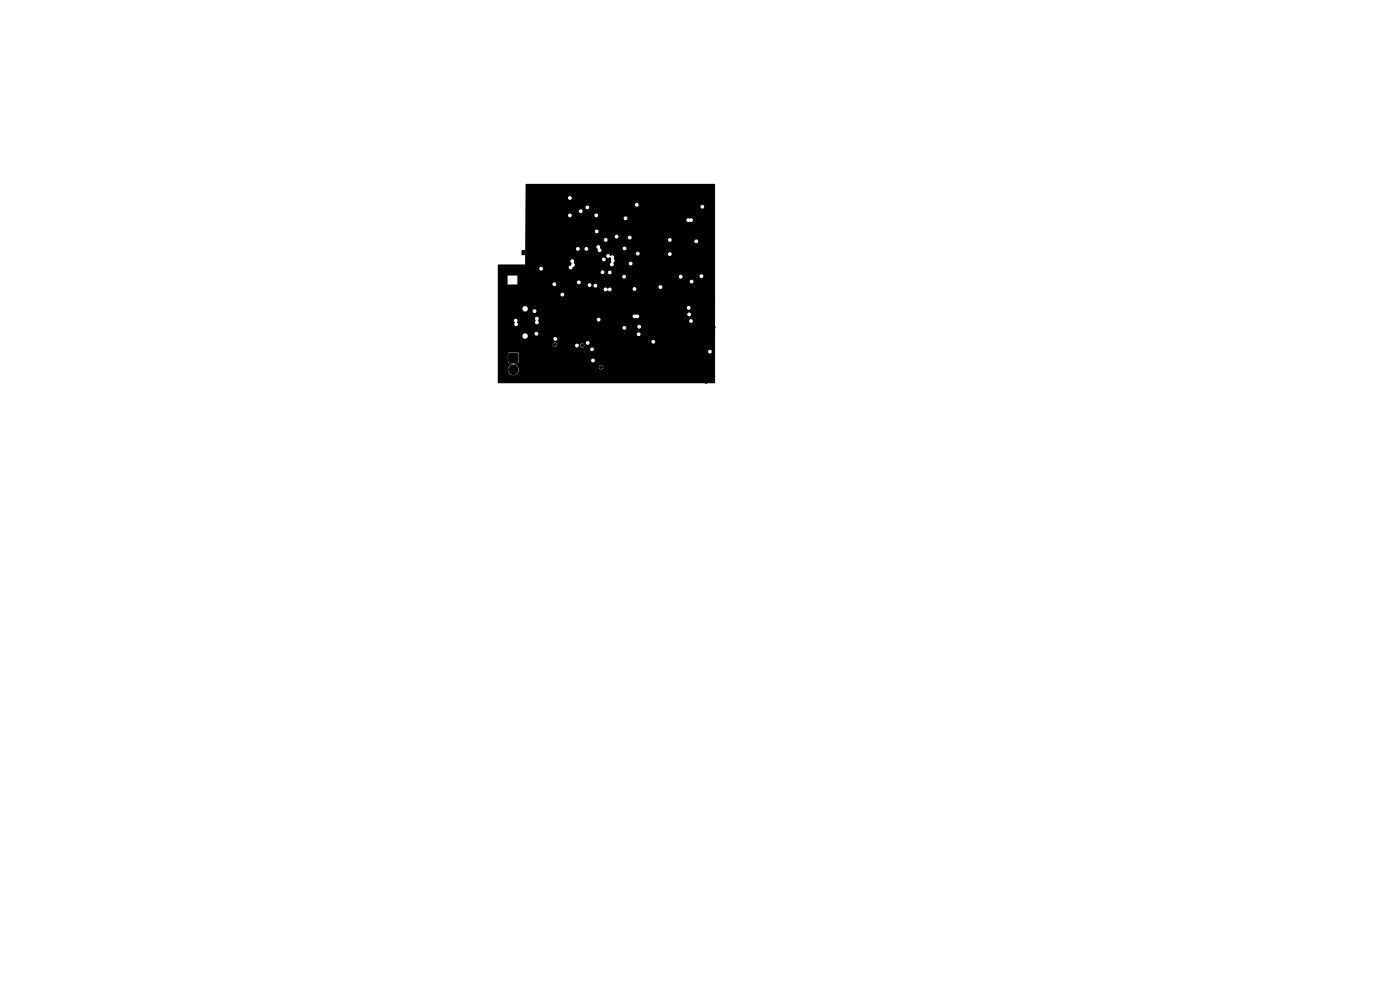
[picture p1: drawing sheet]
<svg xmlns="http://www.w3.org/2000/svg" width="297mm" height="210mm" viewBox="0 0 297 210" stroke-linecap="round" stroke-linejoin="round" font-family="sans-serif">
<g fill="#000" stroke="#000" stroke-width=".21">
<path d="M110.8 53.2h.4v.9h-.4zM108 75h1.8v1.8h-1.8z"/>
<circle cx="112.6" cy="39.8" r=".3"/>
<circle cx="110.7" cy="58.3" r=".3"/>
<circle cx="111.6" cy="58.1" r=".3"/>
<circle cx="111.7" cy="57.2" r=".3"/>
<circle cx="111.9" cy="56.3" r=".3"/>
<circle cx="112.1" cy="45.2" r=".3"/>
<circle cx="112.1" cy="50.8" r=".3"/>
<circle cx="112.2" cy="52.6" r=".3"/>
<circle cx="112.3" cy="55.5" r=".3"/>
<circle cx="112.5" cy="41.3" r=".3"/>
<circle cx="112.6" cy="54.7" r=".3"/>
<circle cx="112.7" cy="53.9" r=".3"/>
<circle cx="112.7" cy="53.2" r=".3"/>
<circle cx="112.8" cy="43.4" r=".3"/>
<circle cx="112.8" cy="59.3" r=".3"/>
<circle cx="113.2" cy="58.3" r=".3"/>
<circle cx="113.2" cy="51.3" r=".3"/>
<circle cx="113.3" cy="57.2" r=".3"/>
<circle cx="113.3" cy="46.4" r=".3"/>
<circle cx="113.4" cy="42.2" r=".3"/>
<circle cx="113.7" cy="56.4" r=".3"/>
<circle cx="114" cy="51.9" r=".3"/>
<circle cx="114.2" cy="55.8" r=".3"/>
<circle cx="114.4" cy="52.7" r=".3"/>
<circle cx="114.6" cy="53.5" r=".3"/>
<circle cx="115" cy="55.5" r=".3"/>
<circle cx="115.4" cy="53.9" r=".3"/>
<circle cx="115.9" cy="55.5" r=".3"/>
<circle cx="116.3" cy="53.9" r=".3"/>
<circle cx="116.7" cy="55.5" r=".3"/>
<circle cx="116.8" cy="57.4" r=".3"/>
<circle cx="117.3" cy="53.7" r=".3"/>
<circle cx="117.7" cy="56.4" r=".3"/>
<circle cx="118" cy="47.5" r=".3"/>
<circle cx="118.1" cy="53.6" r=".3"/>
<circle cx="118.2" cy="48.6" r=".3"/>
<circle cx="118.6" cy="56.4" r=".3"/>
<circle cx="118.6" cy="55.5" r=".3"/>
<circle cx="118.7" cy="46.7" r=".3"/>
<circle cx="118.9" cy="53.7" r=".3"/>
<circle cx="119.3" cy="56.4" r=".3"/>
<circle cx="119.5" cy="55.5" r=".3"/>
<circle cx="119.8" cy="53.7" r=".3"/>
<circle cx="120.1" cy="56.4" r=".3"/>
<circle cx="120.6" cy="53.7" r=".3"/>
<circle cx="120.9" cy="53" r=".3"/>
<circle cx="121.5" cy="53.7" r=".3"/>
<circle cx="123.7" cy="55.4" r=".25"/>
<circle cx="123.7" cy="56.4" r=".25"/>
<circle cx="123.7" cy="57.4" r=".25"/>
<circle cx="124" cy="45.5" r=".3"/>
<circle cx="124.2" cy="49.9" r=".3"/>
<circle cx="124.4" cy="47.9" r=".3"/>
<circle cx="124.7" cy="55.4" r=".25"/>
<circle cx="124.7" cy="56.4" r=".25"/>
<circle cx="124.7" cy="57.4" r=".25"/>
<circle cx="125.7" cy="55.4" r=".25"/>
<circle cx="125.7" cy="56.4" r=".25"/>
<circle cx="125.7" cy="57.4" r=".25"/>
<circle cx="127.8" cy="46.8" r=".3"/>
<circle cx="127.8" cy="45.5" r=".3"/>
<circle cx="129.9" cy="49.6" r=".3"/>
<circle cx="130.6" cy="58.1" r=".3"/>
<circle cx="130.6" cy="47.6" r=".25"/>
<circle cx="130.6" cy="46.5" r=".25"/>
<circle cx="130.7" cy="45.2" r=".3"/>
<circle cx="130.7" cy="43.4" r=".3"/>
<circle cx="130.8" cy="48.9" r=".3"/>
<circle cx="131.4" cy="56.8" r=".3"/>
<circle cx="131.6" cy="55" r=".3"/>
<circle cx="132.4" cy="56.8" r=".3"/>
<circle cx="132.5" cy="55" r=".3"/>
<circle cx="132.8" cy="40.2" r=".3"/>
<circle cx="133.1" cy="48.3" r=".3"/>
<circle cx="133.4" cy="56.9" r=".3"/>
<circle cx="133.9" cy="40.3" r=".3"/>
<circle cx="135" cy="40.1" r=".3"/>
<circle cx="135.5" cy="42.1" r=".3"/>
<circle cx="135.5" cy="41.1" r=".3"/>
<circle cx="135.6" cy="49" r=".3"/>
<circle cx="135.7" cy="54.8" r=".3"/>
<circle cx="136.3" cy="57.8" r=".3"/>
<circle cx="136.4" cy="48.7" r=".3"/>
<circle cx="136.5" cy="56.4" r=".3"/>
<circle cx="136.5" cy="53.8" r=".3"/>
<circle cx="136.7" cy="54.8" r=".3"/>
<circle cx="136.9" cy="55.8" r=".3"/>
<circle cx="137" cy="57.2" r=".3"/>
<circle cx="137.4" cy="43.9" r=".3"/>
<circle cx="137.6" cy="55.2" r=".3"/>
<circle cx="137.6" cy="54.1" r=".3"/>
<circle cx="137.6" cy="56.3" r=".3"/>
<circle cx="137.8" cy="57.7" r=".3"/>
<circle cx="138.2" cy="48" r=".3"/>
<circle cx="138.4" cy="55.7" r=".3"/>
<circle cx="138.4" cy="56.7" r=".3"/>
<circle cx="138.4" cy="54.8" r=".3"/>
<circle cx="138.4" cy="50.6" r=".3"/>
<circle cx="138.8" cy="49.5" r=".3"/>
<circle cx="138.9" cy="47.2" r=".3"/>
<circle cx="138.9" cy="46.2" r=".3"/>
<circle cx="139.2" cy="55.2" r=".3"/>
<circle cx="139.2" cy="57.1" r=".3"/>
<circle cx="139.2" cy="56.1" r=".3"/>
<circle cx="139.3" cy="50.6" r=".3"/>
<circle cx="139.3" cy="54" r=".3"/>
<circle cx="139.7" cy="49.4" r=".3"/>
<circle cx="139.9" cy="50.6" r=".3"/>
<circle cx="140" cy="48.2" r=".3"/>
<circle cx="140.2" cy="57.2" r=".3"/>
<circle cx="140.2" cy="55.8" r=".3"/>
<circle cx="140.4" cy="54.3" r=".3"/>
<circle cx="140.5" cy="53.5" r=".3"/>
<circle cx="140.9" cy="56.6" r=".3"/>
<circle cx="140.9" cy="49.5" r=".3"/>
<circle cx="140.9" cy="47.8" r=".3"/>
<circle cx="140.9" cy="50.6" r=".3"/>
<circle cx="141.1" cy="55.1" r=".3"/>
<circle cx="141.2" cy="54.3" r=".3"/>
<circle cx="141.4" cy="46.6" r=".3"/>
<circle cx="141.8" cy="55.7" r=".3"/>
<circle cx="142.6" cy="54.9" r=".3"/>
<circle cx="144" cy="49.1" r=".3"/>
<circle cx="144.1" cy="50.2" r=".3"/>
<circle cx="144.3" cy="42.9" r=".3"/>
<circle cx="144.5" cy="48" r=".25"/>
<circle cx="144.5" cy="46.9" r=".25"/>
<circle cx="144.7" cy="44.1" r=".3"/>
<circle cx="147" cy="40.3" r=".3"/>
<circle cx="148.3" cy="40.2" r=".3"/>
<circle cx="149.3" cy="42.5" r=".3"/>
<circle cx="149.5" cy="41.7" r=".3"/>
<circle cx="150.2" cy="59.1" r=".3"/>
<circle cx="150.3" cy="49.1" r=".3"/>
<circle cx="150.7" cy="44.8" r=".3"/>
<circle cx="150.8" cy="45.7" r=".3"/>
<circle cx="151.1" cy="57" r=".3"/>
<circle cx="108.9" cy="78.4" r="1"/>
<circle cx="110.2" cy="60.5" r=".3"/>
<circle cx="111.2" cy="60.4" r=".3"/>
<circle cx="112.1" cy="60.1" r=".3"/>
<circle cx="114.2" cy="79.3" r=".3"/>
<circle cx="115.1" cy="78.4" r=".3"/>
<circle cx="115.7" cy="77.7" r=".3"/>
<circle cx="116.7" cy="63.5" r=".3"/>
<circle cx="117.5" cy="68.2" r=".3"/>
<circle cx="117.7" cy="73.1" r=".3"/>
<circle cx="118" cy="76.5" r=".3"/>
<circle cx="118" cy="71" r=".3"/>
<circle cx="118.6" cy="67.8" r=".3"/>
<circle cx="119.1" cy="76.6" r=".3"/>
<circle cx="120" cy="66.9" r=".3"/>
<circle cx="120.3" cy="76.7" r=".3"/>
<circle cx="121.2" cy="76" r=".3"/>
<circle cx="121.2" cy="75" r=".3"/>
<circle cx="121.4" cy="77.1" r=".3"/>
<circle cx="122.3" cy="77.7" r=".3"/>
<circle cx="122.3" cy="62" r=".3"/>
<circle cx="122.5" cy="65.2" r=".3"/>
<circle cx="123.2" cy="64" r=".3"/>
<circle cx="123.3" cy="77.7" r=".3"/>
<circle cx="123.5" cy="64.8" r=".3"/>
<circle cx="123.5" cy="73.3" r=".3"/>
<circle cx="123.7" cy="78.4" r=".3"/>
<circle cx="123.9" cy="61.1" r=".3"/>
<circle cx="124.3" cy="77.7" r=".3"/>
<circle cx="124.5" cy="78.5" r=".3"/>
<circle cx="125.1" cy="65.4" r=".3"/>
<circle cx="126.7" cy="64" r=".3"/>
<circle cx="126.9" cy="79" r=".3"/>
<circle cx="127.5" cy="77.9" r=".3"/>
<circle cx="127.5" cy="64.2" r=".3"/>
<circle cx="129.3" cy="79.6" r=".3"/>
<circle cx="129.7" cy="63.2" r=".3"/>
<circle cx="131" cy="79.7" r=".3"/>
<circle cx="131.2" cy="76.4" r=".3"/>
<circle cx="132.1" cy="75.6" r=".3"/>
<circle cx="133.1" cy="68.4" r=".25"/>
<circle cx="133.1" cy="67.3" r=".25"/>
<circle cx="134.2" cy="79.6" r=".3"/>
<circle cx="134.6" cy="77.1" r=".3"/>
<circle cx="135.2" cy="75.8" r=".3"/>
<circle cx="135.4" cy="79.2" r=".3"/>
<circle cx="135.7" cy="77.2" r=".3"/>
<circle cx="137.1" cy="76.7" r=".3"/>
<circle cx="138" cy="62" r=".3"/>
<circle cx="138" cy="63" r=".3"/>
<circle cx="138.9" cy="69.5" r=".3"/>
<circle cx="139.4" cy="66" r=".3"/>
<circle cx="140" cy="65.4" r=".3"/>
<circle cx="140.4" cy="69.9" r=".3"/>
<circle cx="140.7" cy="69.2" r=".3"/>
<circle cx="140.7" cy="68.2" r=".3"/>
<circle cx="141.8" cy="63.9" r=".3"/>
<circle cx="142.9" cy="65.9" r=".3"/>
<circle cx="143.1" cy="67.3" r=".3"/>
<circle cx="143.8" cy="70.6" r=".3"/>
<circle cx="143.8" cy="76" r=".3"/>
<circle cx="143.8" cy="71.7" r=".3"/>
<circle cx="144.2" cy="68.8" r=".3"/>
<circle cx="144.3" cy="77" r=".3"/>
<circle cx="144.5" cy="66.5" r=".25"/>
<circle cx="144.5" cy="65.4" r=".25"/>
<circle cx="144.6" cy="71.1" r=".3"/>
<circle cx="145.1" cy="67.9" r=".3"/>
<circle cx="145.4" cy="70.6" r=".3"/>
<circle cx="145.4" cy="71.7" r=".3"/>
<circle cx="145.5" cy="76.5" r=".3"/>
<circle cx="146.2" cy="71.1" r=".3"/>
<circle cx="147.5" cy="69.6" r=".3"/>
<circle cx="149.5" cy="60.7" r=".3"/>
<circle cx="149.9" cy="67.5" r=".3"/>
<circle cx="150.6" cy="62.4" r=".3"/>
<circle cx="150.7" cy="70" r=".3"/>
<circle cx="150.8" cy="64.1" r=".3"/>
<circle cx="151.3" cy="63.2" r=".3"/>
<circle cx="151.4" cy="69.4" r=".3"/>
<circle cx="114.1" cy="80.5" r=".3"/>
<circle cx="127" cy="80.3" r=".3"/>
<circle cx="139" cy="80.4" r=".3"/>
<circle cx="142.3" cy="80.5" r=".3"/>
<circle cx="143.4" cy="80.4" r=".3"/>
<circle cx="144.4" cy="80.2" r=".3"/>
<circle cx="149.8" cy="81" r=".3"/>
<circle cx="151.1" cy="80" r=".3"/>
</g>
<path d="M107.3 64.1h.8M107.3 72.7h.8M111.4 64.1h1.1M111.4 72.7h1.1" fill="none" stroke="#000" stroke-width="1"/>
<path d="M111 53.6h.7" fill="none" stroke="#000" stroke-width=".21"/>
<path d="M111.5 39.1l40.1-.1 .1 42.2-.1 .1h-45.9l-.1-6.2h2.1l.1 1.7 .2 .2 .8 .1v.2a1.16 1.16 0 0 0-1.1 1.3 1.16 1.16 0 0 0 1.6 .9 1.16 1.16 0 0 0 .6-1.7h17.1v.2a.45 .45 0 0 0 .7 .3 .45 .45 0 0 0 0-.8 .45 .45 0 0 0-.7 .3h-17.1l-.4-.3-.6-.3 .1-.1 .9-.1 .2-.6 15.3 .1a.4 .4 0 0 0 .6 .3 .4 .4 0 0 0 0-.7 .4 .4 0 0 0-.6 .3h-15.3l-.1-1.4-.2-.2h-1.8l-.3 .3h-2.1v-.6l44.6 .2a.4 .4 0 0 0 .6 .2 .4 .4 0 0 0 0-.6 .4 .4 0 0 0-.6 .2h-44.6v-.5l19.6 .2a.4 .4 0 0 0 .6 .2 .4 .4 0 0 0 0-.6 .4 .4 0 0 0-.6 .2h-19.6v-1h11.6v.2a.45 .45 0 0 0 .5 .4 .45 .45 0 0 0 .4-.4h3.9l.1 .3a.4 .4 0 0 0 .5 .2 .4 .4 0 0 0 .2-.5h.2v.2a.45 .45 0 0 0 .7 .3 .45 .45 0 0 0 0-.8 .45 .45 0 0 0-.7 .3l-.2-.1a.4 .4 0 0 0-.5-.2 .4 .4 0 0 0-.3 .3h-3.9v-.3l-.2-.2h6.4a.4 .4 0 0 0 .5 .4 .4 .4 0 0 0 .1-.7l13.3 .2a.4 .4 0 0 0 .6 .2 .4 .4 0 0 0 0-.6 .4 .4 0 0 0-.6 .2h-13.3a.4 .4 0 0 0-.6 .3h-6.4a.45 .45 0 0 0-.7 .3h-11.6v-1.8h5.2v.2a.57 .57 0 0 0 .7 .4l5.9 .2a.4 .4 0 0 0 .6 .2 .4 .4 0 0 0 0-.6 .4 .4 0 0 0-.6 .2h-5.8a.58 .58 0 0 0 .4-.5 .58 .58 0 0 0-.4-.6l1.8 .2a.4 .4 0 0 0 .4 .3 .4 .4 0 0 0 .4-.4l20.9 .2a.4 .4 0 0 0 .6 .2 .4 .4 0 0 0 0-.6 .4 .4 0 0 0-.6 .2l-20.9-.1a.4 .4 0 0 0-.4-.3 .4 .4 0 0 0-.4 .3h-2.1l-.4 .2-.1 .3h-5.2v-1.7h26.4a.4 .4 0 0 0 .6 .4 .4 .4 0 0 0 .1-.7l2.5 .2a.4 .4 0 0 0 .6 .2 .4 .4 0 0 0 0-.6 .4 .4 0 0 0-.6 .2h-2.5a.4 .4 0 0 0-.7 .3h-26.4v-1.6h3.4l.2 .5a.43 .43 0 0 0 0 .7 .43 .43 0 0 0 .7-.1 .43 .43 0 0 0-.2-.6 .41 .41 0 0 0-.1-.7 .41 .41 0 0 0-.6 .2h-3.4v-.4h7.9l.2 .5a.42 .42 0 0 0-.1 .7 .42 .42 0 0 0 .6-.1 .42 .42 0 0 0-.1-.6l.2-.3h12.3a.4 .4 0 0 0 .2 .5 .4 .4 0 0 0 .5-.2l18.9 .2a.4 .4 0 0 0 .6 .2 .4 .4 0 0 0 0-.6 .4 .4 0 0 0-.6 .2h-18.9a.4 .4 0 0 0-.1-.6 .4 .4 0 0 0-.6 .3h-12.3a.4 .4 0 0 0-.3-.5 .4 .4 0 0 0-.5 .3h-7.9v-.5l28.6 .2a.49 .49 0 0 0 .8 .2 .43 .43 0 0 0 .5-.1 .43 .43 0 0 0-.1-.6 .43 .43 0 0 0-.6 .1 .4 .4 0 0 0-.6 .2h-28.6v-.4l40.2 .2a.4 .4 0 0 0 .6 .2 .4 .4 0 0 0 0-.6 .4 .4 0 0 0-.6 .2h-40.2v-1.2h5.2v.2a.58 .58 0 0 0 1 .3l1.2 .2a.4 .4 0 0 0 .6 .2 .4 .4 0 0 0 0-.6 .4 .4 0 0 0-.6 .2h-1.2l.2-.3-.1-.4h33.8a.4 .4 0 0 0 .5 .5 .4 .4 0 0 0 .2-.7 .4 .4 0 0 0-.7 .1l-33.8 .1-.1-.2a.58 .58 0 0 0-1 .4h-5.2v-3l13.3 .2a.4 .4 0 0 0 .6 .2 .4 .4 0 0 0 0-.6 .4 .4 0 0 0-.6 .2h-13.3v-1.1l22.4 .2a.46 .46 0 0 0 .4 .3 .46 .46 0 0 0 .5-.3l.1 .1a.4 .4 0 0 0 .5 .2 .4 .4 0 0 0 .2-.6l4.5 .2a.4 .4 0 0 0 .6 .2 .4 .4 0 0 0 0-.6 .4 .4 0 0 0-.6 .2h-4.5a.58 .58 0 0 0-.9 0 .4 .4 0 0 0-.5-.2 .4 .4 0 0 0-.3 .3h-22.4v-.9l11.6-.2a.4 .4 0 0 0 .3 .5 .4 .4 0 0 0 .5-.3h6.7l.1 .3a.4 .4 0 0 0 .4 .2 .4 .4 0 0 0 .3-.4l.4 .2a.4 .4 0 0 0 .3 .3 .4 .4 0 0 0 .4-.2l13.1 .2a.4 .4 0 0 0 .6 .2 .4 .4 0 0 0 0-.6 .4 .4 0 0 0-.6 .2h-13.1a.4 .4 0 0 0-.1-.6 .4 .4 0 0 0-.6 .3h-.4l-.1-.3-.3-.1-.3 .1-.1 .2h-6.7a.4 .4 0 0 0-.3-.5 .4 .4 0 0 0-.5 .3h-7.4v-.4l12.6 .2a.4 .4 0 0 0 .5 .3 .4 .4 0 0 0 .2-.6l23.2 .1a.4 .4 0 0 0 .6 .3 .4 .4 0 0 0 0-.7 .4 .4 0 0 0-.6 .3h-23.2a.4 .4 0 0 0-.4-.2 .4 .4 0 0 0-.3 .3h-12.6v-1.2l22.2 .2a.4 .4 0 0 0 .5 .3 .4 .4 0 0 0 .3-.5l11.2 .2a.4 .4 0 0 0 .5 .3 .4 .4 0 0 0 .3-.6l3.6 .2a.4 .4 0 0 0 .6 .2 .4 .4 0 0 0 0-.6 .4 .4 0 0 0-.6 .2h-3.6a.4 .4 0 0 0-.5-.2 .4 .4 0 0 0-.3 .3l-11.2-.1a.4 .4 0 0 0-.5-.2 .4 .4 0 0 0-.3 .3h-22.2v-.1h-2.1v1.9h-2.1v-2.7l21.8 .1a.4 .4 0 0 0 .5 .3 .4 .4 0 0 0 .3-.4l.7 .2a.4 .4 0 0 0 .7 .2 .4 .4 0 0 0 0-.6 .4 .4 0 0 0-.7 .2h-.7l-.2-.3a.4 .4 0 0 0-.6 .3h-21.8v-.8l8.8 .2a.4 .4 0 0 0 .6 .3 .4 .4 0 0 0 .1-.7l5.5 .1a.45 .45 0 0 0 .6 .3 .45 .45 0 0 0 .3-.5h.1a.47 .47 0 0 0 .4-.4 .47 .47 0 0 0-.3-.5 .42 .42 0 0 0 0-.6 .42 .42 0 0 0-.7 .1 .42 .42 0 0 0 .3 .6l-.2 .5-.3 .1-.2 .3h-5.6a.4 .4 0 0 0-.6 .2h-8.8v-.7l.1-.1h5.7v-1.1l16.3 .1a.4 .4 0 0 0 .6 .3 .4 .4 0 0 0 0-.7 .4 .4 0 0 0-.6 .3h-16.3v-.8l17.2 .2a.47 .47 0 0 0 .8 .1 1.53 1.53 0 0 1 0 1.7 .4 .4 0 0 0 .6 .3 .4 .4 0 0 0 .1-.7l3.3 .2a.4 .4 0 0 0 .6 .2 .4 .4 0 0 0 0-.6 .4 .4 0 0 0-.6 .2h-3.3a.6 .6 0 0 0 .1-1 .45 .45 0 0 0-.1-.6 .45 .45 0 0 0-.6 .1l-.1-.2a.4 .4 0 0 0-.5-.2 .4 .4 0 0 0-.3 .3h-17.2v-.5h23.5a.4 .4 0 0 0 .3 .5 .4 .4 0 0 0 .5-.4l6 .2a.4 .4 0 0 0 .6 .2 .4 .4 0 0 0 0-.6 .4 .4 0 0 0-.6 .2l-6-.1a.4 .4 0 0 0-.4-.3 .4 .4 0 0 0-.4 .3h-23.5v-1h10.8a.4 .4 0 0 0 .4 .5 .4 .4 0 0 0 .4-.5l1 .2a.4 .4 0 0 0 .6 .2 .4 .4 0 0 0 0-.6 .4 .4 0 0 0-.6 .2l-1-.1a.4 .4 0 0 0-.5-.2 .4 .4 0 0 0-.3 .3h-10.8v-.4h15.1l.3 .5a.45 .45 0 0 0 .2 .6 .45 .45 0 0 0 .6-.2l-.3-.6 4.8 .2a.4 .4 0 0 0 .6 .2 .4 .4 0 0 0 0-.6 .4 .4 0 0 0-.6 .2h-4.8a.42 .42 0 0 0-.2-.5 .42 .42 0 0 0-.6 .2h-15.1v-1.5h16.7a.4 .4 0 0 0 .4 .5 .4 .4 0 0 0 .4-.5l12.8 .2a.4 .4 0 0 0 .3 .3 .4 .4 0 0 0 .4-.2l4.9 .2a.4 .4 0 0 0 .6 .2 .4 .4 0 0 0 0-.6 .4 .4 0 0 0-.6 .2h-4.9a.4 .4 0 0 0-.1-.6 .4 .4 0 0 0-.6 .3l-12.8-.1a.4 .4 0 0 0-.5-.2 .4 .4 0 0 0-.3 .3h-16.7v-.7l19 .2a.4 .4 0 0 0 .4 .3 .4 .4 0 0 0 .4-.3l2 .2a.4 .4 0 0 0 .6 .2 .4 .4 0 0 0 0-.6 .4 .4 0 0 0-.6 .2h-2a.4 .4 0 0 0-.3-.5 .4 .4 0 0 0-.5 .3h-19v-1.1l14.8 .2a.4 .4 0 0 0 .6 .2 .4 .4 0 0 0 0-.6 .4 .4 0 0 0-.6 .2h-14.8l.1-2.7 20.8 .1a.4 .4 0 0 0 .6 .2l12.7 .2a.49 .49 0 0 0 .8 .2 .43 .43 0 0 0 .5-.1 .43 .43 0 0 0-.1-.6 .43 .43 0 0 0-.6 .1 .4 .4 0 0 0-.6 .2h-12.6a.4 .4 0 0 0-.1-.6 .4 .4 0 0 0-.6 .3h-20.8v-.7l9 .2a.4 .4 0 0 0 .5 .3 .4 .4 0 0 0 .3-.5l4.8 .2a.4 .4 0 0 0 .6 .2 .4 .4 0 0 0 0-.6 .4 .4 0 0 0-.6 .2l-4.8-.1a.4 .4 0 0 0-.5-.2 .4 .4 0 0 0-.3 .3h-9v-.9l11.3 .2a.4 .4 0 0 0 .6 .2 .4 .4 0 0 0 0-.6 .4 .4 0 0 0-.6 .2h-11.3v-.8l12.7 .2a.4 .4 0 0 0 .6 .2 .4 .4 0 0 0 0-.6 .4 .4 0 0 0-.6 .2h-12.7v-.5l23.2 .1a.4 .4 0 0 0 .6 .3l13.3 .1a.4 .4 0 0 0 .6 .3 .4 .4 0 0 0 0-.7 .4 .4 0 0 0-.6 .3h-13.3a.4 .4 0 0 0 0-.7 .4 .4 0 0 0-.6 .3h-23.2v-1.5l9 .2a.4 .4 0 0 0 .6 .2 .4 .4 0 0 0 0-.6 .4 .4 0 0 0-.6 .2h-9z" fill="#000"/>
</svg>
